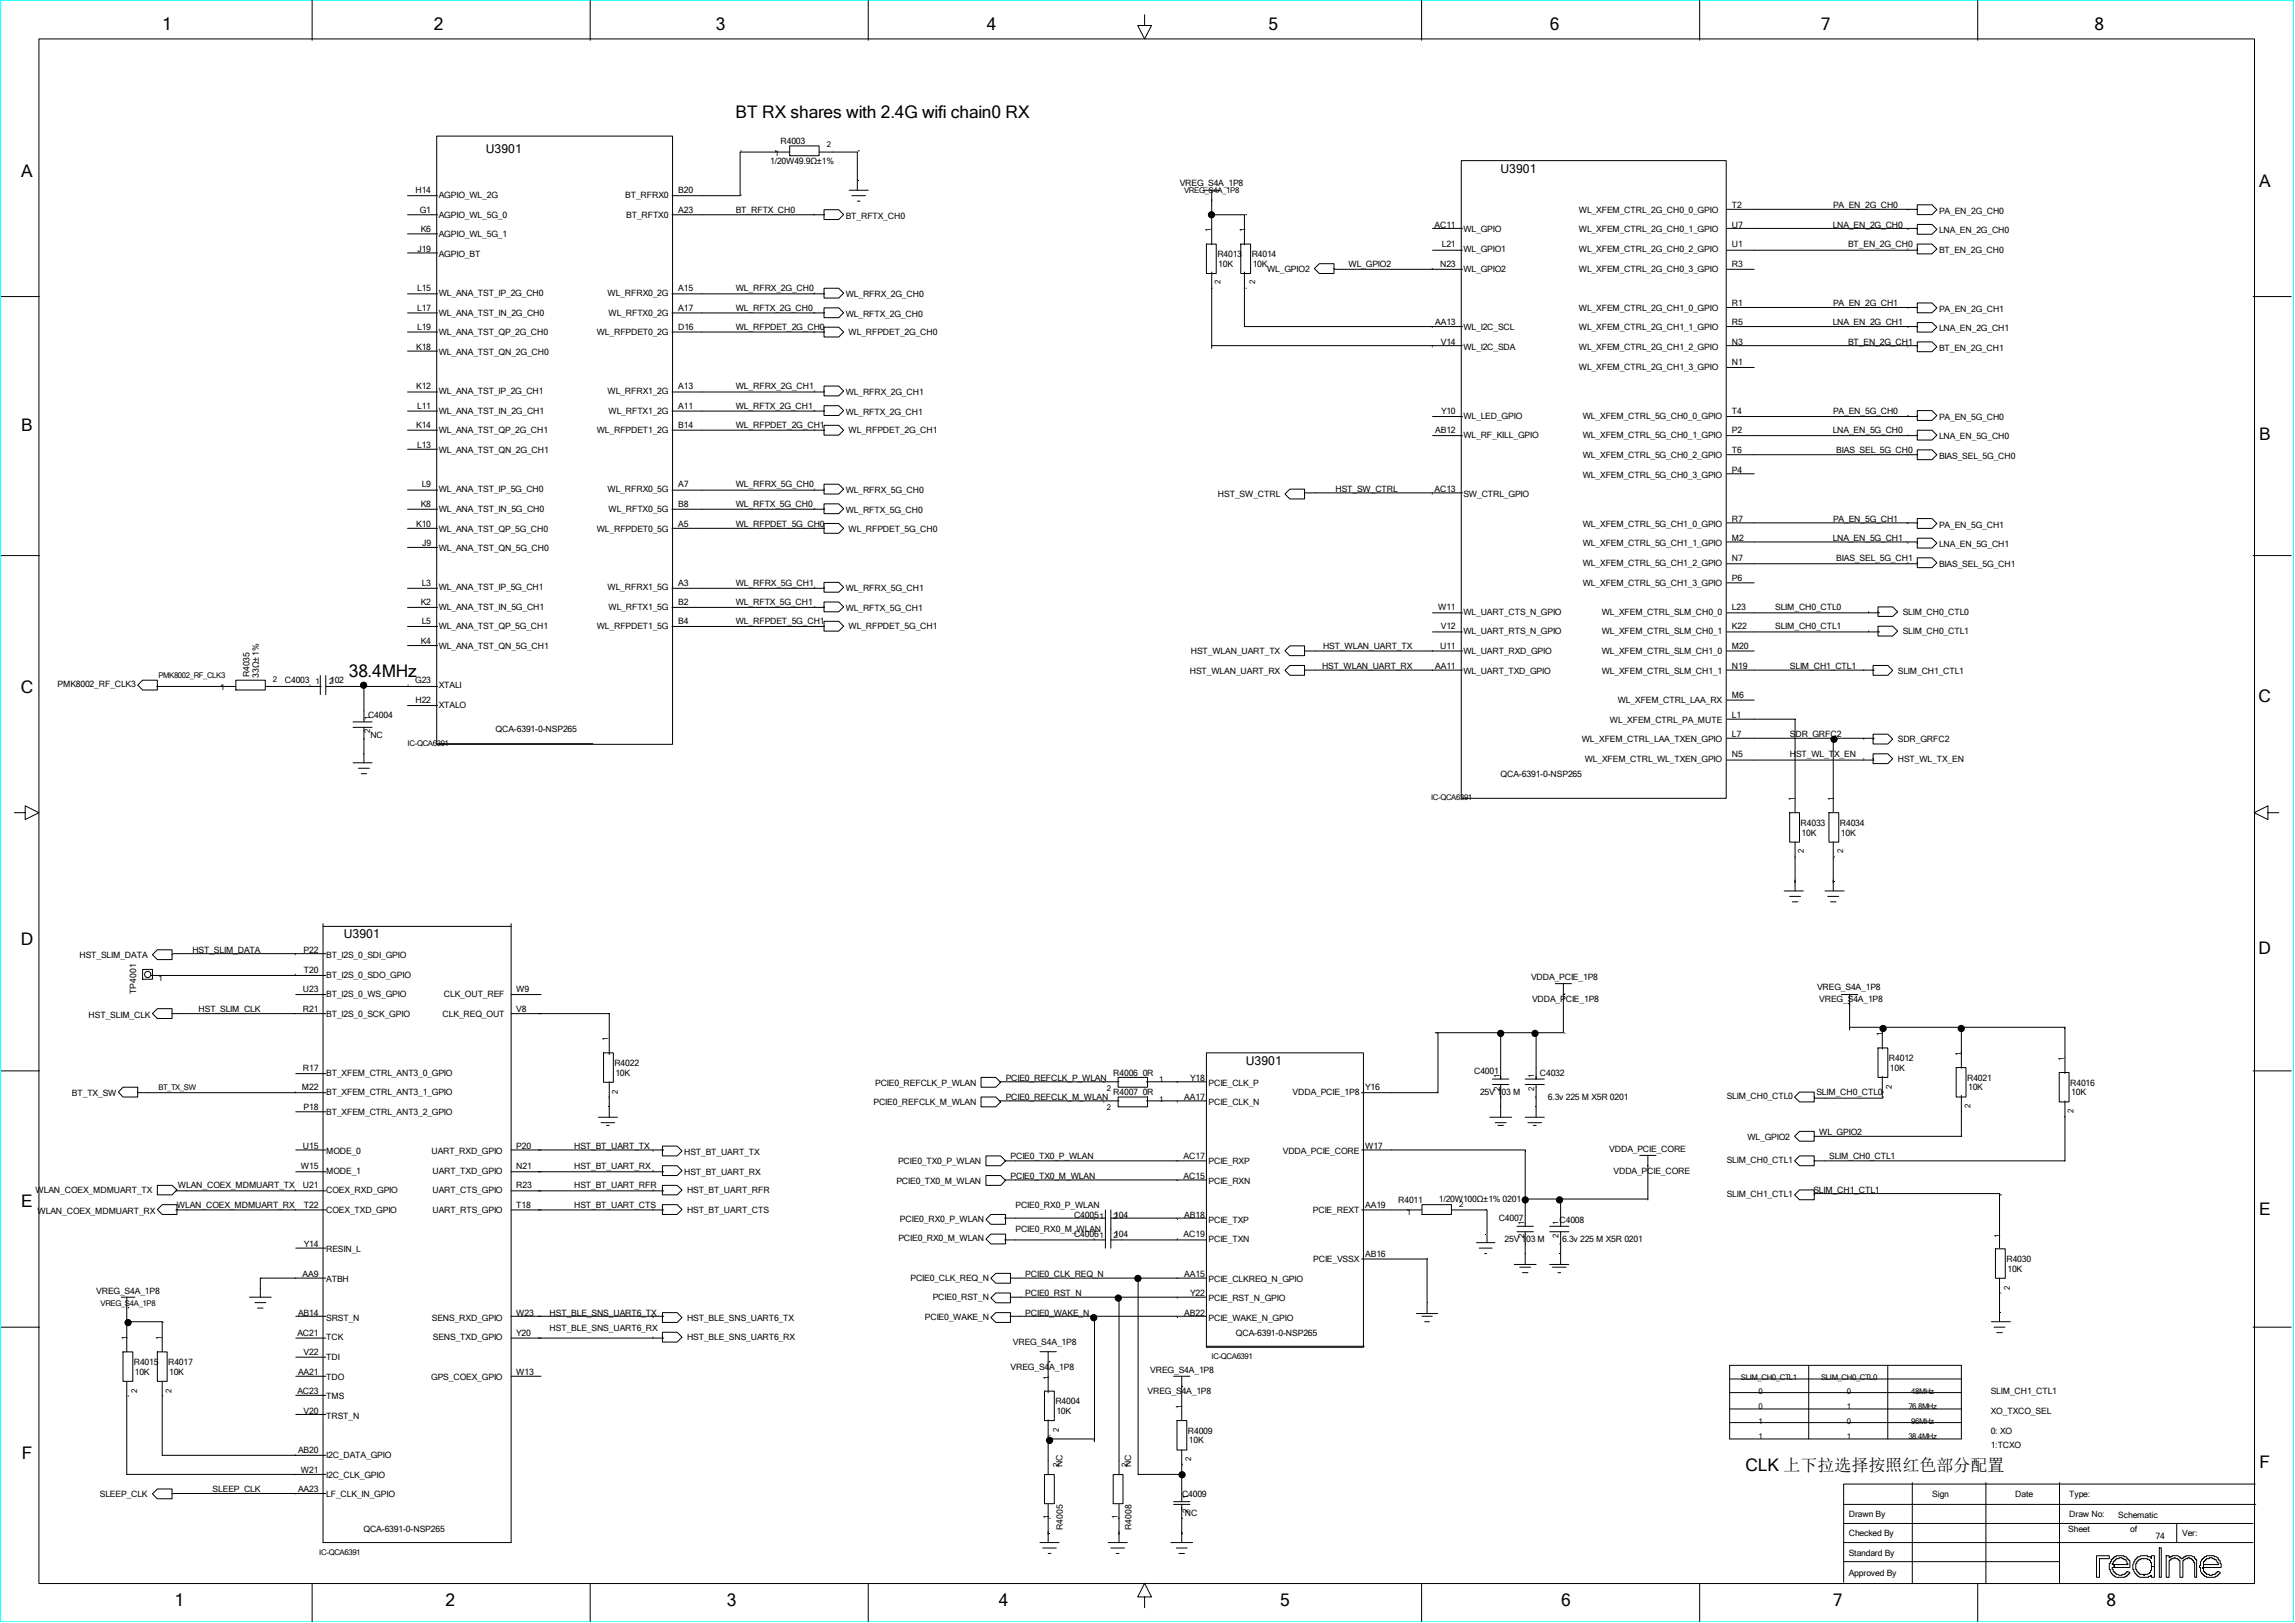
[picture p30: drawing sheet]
<svg xmlns="http://www.w3.org/2000/svg" width="297mm" height="210mm" viewBox="0 0 297 210" stroke-linecap="round" stroke-linejoin="round" font-family="sans-serif">
<defs><g id="words">
<g font-size="2.2">
<text x="21" y="3.8">1</text>
<text x="56.1" y="3.8">2</text>
<text x="92.6" y="3.8">3</text>
<text x="127.7" y="3.8">4</text>
<text x="164.2" y="3.8">5</text>
<text x="200.6" y="3.8">6</text>
<text x="235.7" y="3.8">7</text>
<text x="271" y="3.8">8</text>
<text x="95.2" y="15.3">BT RX shares with 2.4G wifi chain0 RX</text>
<text x="2.8" y="23">A</text>
<text x="292.4" y="24.1">A</text>
<text x="2.8" y="55.8">B</text>
<text x="292.4" y="56.9">B</text>
<text x="2.7" y="89.7">C</text>
<text x="45.1" y="87.6">38.4MHz</text>
<text x="292.3" y="90.8">C</text>
<text x="2.7" y="122.3">D</text>
<text x="292.3" y="123.4">D</text>
<text x="2.8" y="156.1">E</text>
<text x="292.4" y="157.3">E</text>
<text x="2.8" y="188.8">F</text>
<text x="225.9" y="190.3">CLK 上下拉选择按照红色部分配置</text>
<text x="292.4" y="189.9">F</text>
<text x="22.6" y="207.8">1</text>
<text x="57.7" y="207.8">2</text>
<text x="94.1" y="207.8">3</text>
<text x="129.3" y="207.8">4</text>
<text x="165.7" y="207.8">5</text>
<text x="202" y="207.8">6</text>
<text x="237.2" y="207.8">7</text>
<text x="272.6" y="207.8">8</text>
</g>
<g font-size="1.6">
<text x="62.9" y="19.9">U3901</text>
<text x="194.2" y="22.4">U3901</text>
<text x="44.5" y="121.3">U3901</text>
<text x="161.2" y="137.8">U3901</text>
</g>
<g font-size="1.1">
<text x="99.7" y="21.2">1/20W49.9Ω±1%</text>
<text x="101" y="18.6">R4003</text>
<text x="53.8" y="25">H14</text>
<text x="54.3" y="27.5">G1</text>
<text x="56.8" y="25.6">AGPIO_WL_2G</text>
<text x="56.8" y="28.2">AGPIO_WL_5G_0</text>
<text x="80.9" y="25.6">BT_RFRX0</text>
<text x="81" y="28.2">BT_RFTX0</text>
<text x="87.8" y="27.5">A23</text>
<text x="87.8" y="25">B20</text>
<text x="95.2" y="27.5">BT_RFTX_CH0</text>
<text x="109.4" y="28.3">BT_RFTX_CH0</text>
<text x="152.7" y="24.1">VREG_S4A_1P8</text>
<text x="185.7" y="29.4">AC11</text>
<text x="204.3" y="27.5">WL_XFEM_CTRL_2G_CH0_0_GPIO</text>
<text x="224.1" y="29.4">U7</text>
<text x="224.1" y="26.9">T2</text>
<text x="237.2" y="29.4">LNA_EN_2G_CH0</text>
<text x="237.2" y="26.9">PA_EN_2G_CH0</text>
<text x="250.9" y="27.7">PA_EN_2G_CH0</text>
<text x="54" y="32.6">J19</text>
<text x="54.4" y="30.1">K6</text>
<text x="56.8" y="30.7">AGPIO_WL_5G_1</text>
<text x="56.8" y="33.3">AGPIO_BT</text>
<text x="157.5" y="33.3">R4013</text>
<text x="157.7" y="34.5">10K</text>
<text x="162" y="33.3">R4014</text>
<text x="162.1" y="34.5">10K</text>
<text x="164" y="35.2">WL_GPIO2</text>
<text x="174.5" y="34.5">WL_GPIO2</text>
<text x="186.4" y="34.5">N23</text>
<text x="186.6" y="32">L21</text>
<text x="189.4" y="30.1">WL_GPIO</text>
<text x="189.4" y="32.6">WL_GPIO1</text>
<text x="189.4" y="35.2">WL_GPIO2</text>
<text x="204.3" y="30.1">WL_XFEM_CTRL_2G_CH0_1_GPIO</text>
<text x="204.3" y="32.6">WL_XFEM_CTRL_2G_CH0_2_GPIO</text>
<text x="204.3" y="35.2">WL_XFEM_CTRL_2G_CH0_3_GPIO</text>
<text x="224.1" y="34.5">R3</text>
<text x="224.1" y="32">U1</text>
<text x="239.2" y="32">BT_EN_2G_CH0</text>
<text x="250.9" y="30.2">LNA_EN_2G_CH0</text>
<text x="250.9" y="32.7">BT_EN_2G_CH0</text>
<text x="54" y="40.2">L17</text>
<text x="54" y="37.7">L15</text>
<text x="56.8" y="38.3">WL_ANA_TST_IP_2G_CH0</text>
<text x="56.8" y="40.9">WL_ANA_TST_IN_2G_CH0</text>
<text x="78.6" y="38.3">WL_RFRX0_2G</text>
<text x="78.7" y="40.9">WL_RFTX0_2G</text>
<text x="87.8" y="40.2">A17</text>
<text x="87.8" y="37.7">A15</text>
<text x="95.2" y="37.7">WL_RFRX_2G_CH0</text>
<text x="95.2" y="40.2">WL_RFTX_2G_CH0</text>
<text x="109.4" y="38.5">WL_RFRX_2G_CH0</text>
<text x="109.4" y="41">WL_RFTX_2G_CH0</text>
<text x="204.3" y="40.2">WL_XFEM_CTRL_2G_CH1_0_GPIO</text>
<text x="224.1" y="39.6">R1</text>
<text x="237.2" y="39.6">PA_EN_2G_CH1</text>
<text x="250.9" y="40.4">PA_EN_2G_CH1</text>
<text x="53.9" y="45.3">K18</text>
<text x="54" y="42.7">L19</text>
<text x="56.8" y="43.4">WL_ANA_TST_QP_2G_CH0</text>
<text x="56.8" y="45.9">WL_ANA_TST_QN_2G_CH0</text>
<text x="77.2" y="43.4">WL_RFPDET0_2G</text>
<text x="87.8" y="42.7">D16</text>
<text x="95.2" y="42.7">WL_RFPDET_2G_CH0</text>
<text x="109.8" y="43.4">WL_RFPDET_2G_CH0</text>
<text x="185.7" y="42.1">AA13</text>
<text x="186.5" y="44.6">V14</text>
<text x="189.4" y="42.7">WL_I2C_SCL</text>
<text x="189.4" y="45.3">WL_I2C_SDA</text>
<text x="204.3" y="42.7">WL_XFEM_CTRL_2G_CH1_1_GPIO</text>
<text x="204.3" y="45.3">WL_XFEM_CTRL_2G_CH1_2_GPIO</text>
<text x="204.3" y="47.8">WL_XFEM_CTRL_2G_CH1_3_GPIO</text>
<text x="224.1" y="47.2">N1</text>
<text x="224.1" y="44.6">N3</text>
<text x="224.1" y="42.1">R5</text>
<text x="237.2" y="42.1">LNA_EN_2G_CH1</text>
<text x="239.2" y="44.6">BT_EN_2G_CH1</text>
<text x="250.9" y="42.9">LNA_EN_2G_CH1</text>
<text x="250.9" y="45.4">BT_EN_2G_CH1</text>
<text x="53.9" y="50.4">K12</text>
<text x="54" y="52.9">L11</text>
<text x="56.8" y="51">WL_ANA_TST_IP_2G_CH1</text>
<text x="56.8" y="53.5">WL_ANA_TST_IN_2G_CH1</text>
<text x="78.6" y="51">WL_RFRX1_2G</text>
<text x="78.7" y="53.5">WL_RFTX1_2G</text>
<text x="87.8" y="52.9">A11</text>
<text x="87.8" y="50.4">A13</text>
<text x="95.2" y="50.4">WL_RFRX_2G_CH1</text>
<text x="95.2" y="52.9">WL_RFTX_2G_CH1</text>
<text x="109.4" y="51.1">WL_RFRX_2G_CH1</text>
<text x="109.4" y="53.7">WL_RFTX_2G_CH1</text>
<text x="186.5" y="53.5">Y10</text>
<text x="224.1" y="53.5">T4</text>
<text x="237.2" y="53.5">PA_EN_5G_CH0</text>
<text x="53.9" y="55.4">K14</text>
<text x="54" y="58">L13</text>
<text x="56.8" y="56.1">WL_ANA_TST_QP_2G_CH1</text>
<text x="56.8" y="58.6">WL_ANA_TST_QN_2G_CH1</text>
<text x="77.2" y="56.1">WL_RFPDET1_2G</text>
<text x="87.8" y="55.4">B14</text>
<text x="95.2" y="55.4">WL_RFPDET_2G_CH1</text>
<text x="109.8" y="56.1">WL_RFPDET_2G_CH1</text>
<text x="185.7" y="56.1">AB12</text>
<text x="189.4" y="54.2">WL_LED_GPIO</text>
<text x="189.4" y="56.7">WL_RF_KILL_GPIO</text>
<text x="204.8" y="54.2">WL_XFEM_CTRL_5G_CH0_0_GPIO</text>
<text x="204.8" y="56.7">WL_XFEM_CTRL_5G_CH0_1_GPIO</text>
<text x="204.8" y="59.3">WL_XFEM_CTRL_5G_CH0_2_GPIO</text>
<text x="224.1" y="58.6">T6</text>
<text x="224.1" y="56.1">P2</text>
<text x="237.2" y="56.1">LNA_EN_5G_CH0</text>
<text x="237.6" y="58.6">BIAS_SEL_5G_CH0</text>
<text x="250.9" y="54.3">PA_EN_5G_CH0</text>
<text x="250.9" y="56.8">LNA_EN_5G_CH0</text>
<text x="250.9" y="59.4">BIAS_SEL_5G_CH0</text>
<text x="54.4" y="65.6">K8</text>
<text x="54.6" y="63.1">L9</text>
<text x="56.8" y="63.7">WL_ANA_TST_IP_5G_CH0</text>
<text x="78.6" y="63.7">WL_RFRX0_5G</text>
<text x="87.8" y="65.6">B8</text>
<text x="87.8" y="63.1">A7</text>
<text x="95.2" y="63.1">WL_RFRX_5G_CH0</text>
<text x="95.2" y="65.6">WL_RFTX_5G_CH0</text>
<text x="109.4" y="63.8">WL_RFRX_5G_CH0</text>
<text x="157.6" y="64.3">HST_SW_CTRL</text>
<text x="172.8" y="63.7">HST_SW_CTRL</text>
<text x="185.7" y="63.7">AC13</text>
<text x="189.4" y="64.3">SW_CTRL_GPIO</text>
<text x="204.8" y="61.8">WL_XFEM_CTRL_5G_CH0_3_GPIO</text>
<text x="224.1" y="61.2">P4</text>
<text x="53.9" y="68.1">K10</text>
<text x="54.6" y="70.7">J9</text>
<text x="56.8" y="66.2">WL_ANA_TST_IN_5G_CH0</text>
<text x="56.8" y="68.8">WL_ANA_TST_QP_5G_CH0</text>
<text x="56.8" y="71.3">WL_ANA_TST_QN_5G_CH0</text>
<text x="77.2" y="68.8">WL_RFPDET0_5G</text>
<text x="78.7" y="66.2">WL_RFTX0_5G</text>
<text x="87.8" y="68.1">A5</text>
<text x="95.2" y="68.1">WL_RFPDET_5G_CH0</text>
<text x="109.4" y="66.4">WL_RFTX_5G_CH0</text>
<text x="109.8" y="68.8">WL_RFPDET_5G_CH0</text>
<text x="204.8" y="68.1">WL_XFEM_CTRL_5G_CH1_0_GPIO</text>
<text x="204.8" y="70.7">WL_XFEM_CTRL_5G_CH1_1_GPIO</text>
<text x="224.1" y="70">M2</text>
<text x="224.1" y="67.5">R7</text>
<text x="237.2" y="70">LNA_EN_5G_CH1</text>
<text x="237.2" y="67.5">PA_EN_5G_CH1</text>
<text x="250.9" y="68.3">PA_EN_5G_CH1</text>
<text x="250.9" y="70.8">LNA_EN_5G_CH1</text>
<text x="54.6" y="75.8">L3</text>
<text x="56.8" y="76.4">WL_ANA_TST_IP_5G_CH1</text>
<text x="78.6" y="76.4">WL_RFRX1_5G</text>
<text x="87.8" y="75.8">A3</text>
<text x="95.2" y="75.8">WL_RFRX_5G_CH1</text>
<text x="109.4" y="76.5">WL_RFRX_5G_CH1</text>
<text x="204.8" y="73.2">WL_XFEM_CTRL_5G_CH1_2_GPIO</text>
<text x="204.8" y="75.8">WL_XFEM_CTRL_5G_CH1_3_GPIO</text>
<text x="224.1" y="75.1">P6</text>
<text x="224.1" y="72.6">N7</text>
<text x="237.6" y="72.6">BIAS_SEL_5G_CH1</text>
<text x="250.9" y="73.3">BIAS_SEL_5G_CH1</text>
<text x="54.4" y="83.3">K4</text>
<text x="54.4" y="78.3">K2</text>
<text x="54.6" y="80.8">L5</text>
<text x="56.8" y="78.9">WL_ANA_TST_IN_5G_CH1</text>
<text x="56.8" y="81.4">WL_ANA_TST_QP_5G_CH1</text>
<text x="56.8" y="84">WL_ANA_TST_QN_5G_CH1</text>
<text x="77.2" y="81.4">WL_RFPDET1_5G</text>
<text x="78.7" y="78.9">WL_RFTX1_5G</text>
<text x="87.8" y="80.8">B4</text>
<text x="87.8" y="78.3">B2</text>
<text x="95.2" y="78.3">WL_RFTX_5G_CH1</text>
<text x="95.2" y="80.8">WL_RFPDET_5G_CH1</text>
<text x="109.4" y="79.1">WL_RFTX_5G_CH1</text>
<text x="109.8" y="81.4">WL_RFPDET_5G_CH1</text>
<text x="171.2" y="84">HST_WLAN_UART_TX</text>
<text x="186.1" y="78.9">W11</text>
<text x="186.4" y="84">U11</text>
<text x="186.5" y="81.4">V12</text>
<text x="189.4" y="79.6">WL_UART_CTS_N_GPIO</text>
<text x="189.4" y="82.1">WL_UART_RTS_N_GPIO</text>
<text x="207.3" y="79.6">WL_XFEM_CTRL_SLM_CH0_0</text>
<text x="207.3" y="82.1">WL_XFEM_CTRL_SLM_CH0_1</text>
<text x="224.1" y="84">M20</text>
<text x="224.1" y="81.4">K22</text>
<text x="224.1" y="78.9">L23</text>
<text x="229.7" y="78.9">SLIM_CH0_CTL0</text>
<text x="229.7" y="81.4">SLIM_CH0_CTL1</text>
<text x="246.2" y="79.6">SLIM_CH0_CTL0</text>
<text x="246.2" y="82.1">SLIM_CH0_CTL1</text>
<text x="7.5" y="88.9">PMK8002_RF_CLK3</text>
<text x="32.3" y="87.7" transform="rotate(-90 32.3 87.7)">R4035</text>
<text x="33.5" y="87.7" transform="rotate(-90 33.5 87.7)">33Ω±1%</text>
<text x="36.9" y="88.4">C4003</text>
<text x="53.7" y="88.4">G23</text>
<text x="56.8" y="89.1">XTALI</text>
<text x="154" y="87.2">HST_WLAN_UART_RX</text>
<text x="154.1" y="84.6">HST_WLAN_UART_TX</text>
<text x="171.1" y="86.5">HST_WLAN_UART_RX</text>
<text x="185.7" y="86.5">AA11</text>
<text x="189.4" y="84.6">WL_UART_RXD_GPIO</text>
<text x="189.4" y="87.2">WL_UART_TXD_GPIO</text>
<text x="207.3" y="84.6">WL_XFEM_CTRL_SLM_CH1_0</text>
<text x="207.3" y="87.2">WL_XFEM_CTRL_SLM_CH1_1</text>
<text x="224.1" y="86.5">N19</text>
<text x="231.6" y="86.5">SLIM_CH1_CTL1</text>
<text x="245.6" y="87.2">SLIM_CH1_CTL1</text>
<text x="47.6" y="93">C4004</text>
<text x="47.9" y="95.5">NC</text>
<text x="53.8" y="91">H22</text>
<text x="56.8" y="91.6">XTALO</text>
<text x="64.1" y="94.8">QCA-6391-0-NSP265</text>
<text x="208.3" y="93.5">WL_XFEM_CTRL_PA_MUTE</text>
<text x="209.4" y="91">WL_XFEM_CTRL_LAA_RX</text>
<text x="224.1" y="95.4">L7</text>
<text x="224.1" y="92.9">L1</text>
<text x="224.1" y="90.3">M6</text>
<text x="231.6" y="95.4">SDR_GRFC2</text>
<text x="194.2" y="100.5">QCA-6391-0-NSP265</text>
<text x="204.7" y="96">WL_XFEM_CTRL_LAA_TXEN_GPIO</text>
<text x="205.1" y="98.6">WL_XFEM_CTRL_WL_TXEN_GPIO</text>
<text x="224.1" y="97.9">N5</text>
<text x="231.6" y="97.9">HST_WL_TX_EN</text>
<text x="245.6" y="96">SDR_GRFC2</text>
<text x="245.6" y="98.6">HST_WL_TX_EN</text>
<text x="233" y="106.8">R4033</text>
<text x="238.1" y="106.8">R4034</text>
<text x="233.2" y="108.1">10K</text>
<text x="238.2" y="108.1">10K</text>
<text x="10.3" y="123.9">HST_SLIM_DATA</text>
<text x="24.9" y="123.3">HST_SLIM_DATA</text>
<text x="39.3" y="123.3">P22</text>
<text x="39.3" y="125.8">T20</text>
<text x="42.2" y="123.9">BT_I2S_0_SDI_GPIO</text>
<text x="11.5" y="131.7">HST_SLIM_CLK</text>
<text x="17.6" y="128.6" transform="rotate(-90 17.6 128.6)">TP4001</text>
<text x="25.7" y="130.9">HST_SLIM_CLK</text>
<text x="39.2" y="130.9">R21</text>
<text x="39.2" y="128.4">U23</text>
<text x="42.2" y="126.5">BT_I2S_0_SDO_GPIO</text>
<text x="42.2" y="129">BT_I2S_0_WS_GPIO</text>
<text x="42.2" y="131.6">BT_I2S_0_SCK_GPIO</text>
<text x="57.3" y="131.6">CLK_REQ_OUT</text>
<text x="57.5" y="129">CLK_OUT_REF</text>
<text x="66.8" y="130.9">V8</text>
<text x="66.8" y="128.4">W9</text>
<text x="198.1" y="126.9">VDDA_PCIE_1P8</text>
<text x="198.3" y="129.7">VDDA_PCIE_1P8</text>
<text x="235.1" y="128.1">VREG_S4A_1P8</text>
<text x="235.4" y="129.7">VREG_S4A_1P8</text>
<text x="79.5" y="137.9">R4022</text>
<text x="244.5" y="137.3">R4012</text>
<text x="9.3" y="141.9">BT_TX_SW</text>
<text x="39.1" y="141.1">M22</text>
<text x="39.2" y="138.5">R17</text>
<text x="39.3" y="143.6">P18</text>
<text x="42.2" y="139.2">BT_XFEM_CTRL_ANT3_0_GPIO</text>
<text x="42.2" y="141.7">BT_XFEM_CTRL_ANT3_1_GPIO</text>
<text x="79.6" y="139.2">10K</text>
<text x="113" y="143">PCIE0_REFCLK_M_WLAN</text>
<text x="113.3" y="140.5">PCIE0_REFCLK_P_WLAN</text>
<text x="130.1" y="139.8">PCIE0_REFCLK_P_WLAN</text>
<text x="130.1" y="142.4">PCIE0_REFCLK_M_WLAN</text>
<text x="144.1" y="139.2">R4006</text>
<text x="144.1" y="141.7">R4007</text>
<text x="147.9" y="139.2">0R</text>
<text x="147.9" y="141.7">0R</text>
<text x="153.3" y="142.4">AA17</text>
<text x="154" y="139.8">Y18</text>
<text x="156.4" y="140.5">PCIE_CLK_P</text>
<text x="156.4" y="143">PCIE_CLK_N</text>
<text x="167.3" y="141.7">VDDA_PCIE_1P8</text>
<text x="176.7" y="141.1">Y16</text>
<text x="190.8" y="138.9">C4001</text>
<text x="191.5" y="141.7">25V 103 M</text>
<text x="199.3" y="139.2">C4032</text>
<text x="200.3" y="142.4">6.3v 225 M X5R 0201</text>
<text x="223.5" y="142.2">SLIM_CH0_CTL0</text>
<text x="235.1" y="141.7">SLIM_CH0_CTL0</text>
<text x="244.6" y="138.5">10K</text>
<text x="254.6" y="139.8">R4021</text>
<text x="254.7" y="141.1">10K</text>
<text x="267.9" y="140.5">R4016</text>
<text x="268" y="141.7">10K</text>
<text x="39.2" y="148.7">U15</text>
<text x="42.2" y="144.3">BT_XFEM_CTRL_ANT3_2_GPIO</text>
<text x="42.2" y="149.3">MODE_0</text>
<text x="55.8" y="149.3">UART_RXD_GPIO</text>
<text x="66.8" y="148.7">P20</text>
<text x="74.3" y="148.7">HST_BT_UART_TX</text>
<text x="88.5" y="149.5">HST_BT_UART_TX</text>
<text x="130.8" y="150">PCIE0_TX0_P_WLAN</text>
<text x="153.2" y="150">AC17</text>
<text x="166" y="149.3">VDDA_PCIE_CORE</text>
<text x="176.7" y="148.7">W17</text>
<text x="208.3" y="149.1">VDDA_PCIE_CORE</text>
<text x="226.1" y="147.4">WL_GPIO2</text>
<text x="235.4" y="146.8">WL_GPIO2</text>
<text x="236.7" y="150">SLIM_CH0_CTL1</text>
<text x="4.6" y="154.4">WLAN_COEX_MDMUART_TX</text>
<text x="23" y="153.7">WLAN_COEX_MDMUART_TX</text>
<text x="39" y="151.3">W15</text>
<text x="39.2" y="153.7">U21</text>
<text x="42.2" y="151.9">MODE_1</text>
<text x="42.2" y="154.4">COEX_RXD_GPIO</text>
<text x="56" y="151.9">UART_TXD_GPIO</text>
<text x="56" y="154.4">UART_CTS_GPIO</text>
<text x="66.8" y="153.7">R23</text>
<text x="66.8" y="151.3">N21</text>
<text x="74.3" y="151.3">HST_BT_UART_RX</text>
<text x="74.3" y="153.7">HST_BT_UART_RFR</text>
<text x="88.5" y="152">HST_BT_UART_RX</text>
<text x="88.9" y="154.4">HST_BT_UART_RFR</text>
<text x="116" y="153.2">PCIE0_TX0_M_WLAN</text>
<text x="116.2" y="150.6">PCIE0_TX0_P_WLAN</text>
<text x="130.8" y="152.5">PCIE0_TX0_M_WLAN</text>
<text x="153.2" y="152.5">AC15</text>
<text x="156.4" y="150.6">PCIE_RXP</text>
<text x="156.4" y="153.2">PCIE_RXN</text>
<text x="181" y="155.6">R4011</text>
<text x="186.2" y="155.5">1/20W100Ω±1% 0201</text>
<text x="208.8" y="151.9">VDDA_PCIE_CORE</text>
<text x="223.5" y="154.9">SLIM_CH1_CTL1</text>
<text x="223.5" y="150.5">SLIM_CH0_CTL1</text>
<text x="234.7" y="154.4">SLIM_CH1_CTL1</text>
<text x="4.9" y="157.1">WLAN_COEX_MDMUART_RX</text>
<text x="22.9" y="156.3">WLAN_COEX_MDMUART_RX</text>
<text x="39.3" y="161.4">Y14</text>
<text x="39.3" y="156.3">T22</text>
<text x="42.2" y="156.9">COEX_TXD_GPIO</text>
<text x="56" y="156.9">UART_RTS_GPIO</text>
<text x="66.8" y="156.3">T18</text>
<text x="74.3" y="156.3">HST_BT_UART_CTS</text>
<text x="88.9" y="156.9">HST_BT_UART_CTS</text>
<text x="116.3" y="160.6">PCIE0_RX0_M_WLAN</text>
<text x="116.5" y="158.1">PCIE0_RX0_P_WLAN</text>
<text x="131.4" y="156.3">PCIE0_RX0_P_WLAN</text>
<text x="131.4" y="159.5">PCIE0_RX0_M_WLAN</text>
<text x="139" y="157.6">C40051</text>
<text x="139" y="160.1">C40061</text>
<text x="153.2" y="160.1">AC19</text>
<text x="153.3" y="157.6">AB18</text>
<text x="156.4" y="158.2">PCIE_TXP</text>
<text x="156.4" y="160.7">PCIE_TXN</text>
<text x="169.9" y="156.9">PCIE_REXT</text>
<text x="176.7" y="156.3">AA19</text>
<text x="193.9" y="157.9">C4007</text>
<text x="194.7" y="160.7">25V 103 M</text>
<text x="201.8" y="158.2">C4008</text>
<text x="202.2" y="160.7">6.3v 225 M X5R 0201</text>
<text x="12.4" y="167.5">VREG_S4A_1P8</text>
<text x="39.2" y="165.2">AA9</text>
<text x="42.2" y="162">RESIN_L</text>
<text x="42.2" y="165.8">ATBH</text>
<text x="117.8" y="165.7">PCIE0_CLK_REQ_N</text>
<text x="132.7" y="165.2">PCIE0_CLK_REQ_N</text>
<text x="132.7" y="167.7">PCIE0_RST_N</text>
<text x="153.3" y="165.2">AA15</text>
<text x="154" y="167.7">Y22</text>
<text x="156.4" y="165.8">PCIE_CLKREQ_N_GPIO</text>
<text x="169.9" y="163.3">PCIE_VSSX</text>
<text x="176.7" y="162.6">AB16</text>
<text x="259.7" y="163.3">R4030</text>
<text x="259.8" y="164.5">10K</text>
<text x="38.5" y="172.8">AC21</text>
<text x="38.6" y="170.3">AB14</text>
<text x="42.2" y="170.9">SRST_N</text>
<text x="42.2" y="173.4">TCK</text>
<text x="55.9" y="170.9">SENS_RXD_GPIO</text>
<text x="56" y="173.4">SENS_TXD_GPIO</text>
<text x="66.8" y="172.8">Y20</text>
<text x="66.8" y="170.3">W23</text>
<text x="71.1" y="170.3">HST_BLE_SNS_UART6_TX</text>
<text x="71.1" y="172.2">HST_BLE_SNS_UART6_RX</text>
<text x="88.9" y="170.9">HST_BLE_SNS_UART6_TX</text>
<text x="88.9" y="173.4">HST_BLE_SNS_UART6_RX</text>
<text x="119.7" y="170.8">PCIE0_WAKE_N</text>
<text x="120.7" y="168.2">PCIE0_RST_N</text>
<text x="132.7" y="170.3">PCIE0_WAKE_N</text>
<text x="153.3" y="170.3">AB22</text>
<text x="156.4" y="168.4">PCIE_RST_N_GPIO</text>
<text x="156.4" y="170.9">PCIE_WAKE_N_GPIO</text>
<text x="160" y="172.8">QCA-6391-0-NSP265</text>
<text x="17.3" y="176.6">R4015</text>
<text x="17.4" y="177.9">10K</text>
<text x="21.8" y="176.6">R4017</text>
<text x="21.9" y="177.9">10K</text>
<text x="38.6" y="177.9">AA21</text>
<text x="39.3" y="175.3">V22</text>
<text x="42.2" y="176">TDI</text>
<text x="42.2" y="178.5">TDO</text>
<text x="55.8" y="178.5">GPS_COEX_GPIO</text>
<text x="66.8" y="177.9">W13</text>
<text x="130.8" y="177.2">VREG_S4A_1P8</text>
<text x="131.1" y="174.1">VREG_S4A_1P8</text>
<text x="148.9" y="177.6">VREG_S4A_1P8</text>
<text x="38.5" y="180.4">AC23</text>
<text x="39.3" y="183">V20</text>
<text x="42.2" y="181.1">TMS</text>
<text x="42.2" y="183.6">TRST_N</text>
<text x="136.6" y="181.7">R4004</text>
<text x="136.7" y="183">10K</text>
<text x="148.5" y="180.4">VREG_S4A_1P8</text>
<text x="153.7" y="185.5">R4009</text>
<text x="257.6" y="180.4">SLIM_CH1_CTL1</text>
<text x="257.6" y="183">XO_TXCO_SEL</text>
<text x="257.6" y="185.5">0: XO</text>
<text x="38.6" y="188">AB20</text>
<text x="39" y="190.6">W21</text>
<text x="42.2" y="188.7">I2C_DATA_GPIO</text>
<text x="42.2" y="191.2">I2C_CLK_GPIO</text>
<text x="137.5" y="189.9" transform="rotate(-90 137.5 189.9)">NC</text>
<text x="146.4" y="189.9" transform="rotate(-90 146.4 189.9)">NC</text>
<text x="153.9" y="186.8">10K</text>
<text x="257.6" y="187.4">1:TCXO</text>
<text x="12.9" y="193.7">SLEEP_CLK</text>
<text x="27.5" y="193.1">SLEEP_CLK</text>
<text x="38.6" y="193.1">AA23</text>
<text x="42.2" y="193.7">LF_CLK_IN_GPIO</text>
<text x="137.6" y="197.9" transform="rotate(-90 137.6 197.9)">R4005</text>
<text x="146.4" y="197.9" transform="rotate(-90 146.4 197.9)">R4008</text>
<text x="153" y="193.7">C4009</text>
<text x="153.3" y="196.1">NC</text>
<text x="239.3" y="196.3">Drawn By</text>
<text x="250" y="193.7">Sign</text>
<text x="260.8" y="193.7">Date</text>
<text x="267.8" y="193.7">Type:</text>
<text x="267.8" y="196.3">Draw No:</text>
<text x="274.1" y="196.4">Schematic</text>
<text x="47" y="198.2">QCA-6391-0-NSP265</text>
<text x="239.3" y="198.8">Checked By</text>
<text x="239.3" y="201.3">Standard By</text>
<text x="239.3" y="203.9">Approved By</text>
<text x="267.7" y="198.3">Sheet</text>
<text x="275.7" y="198.3">of</text>
<text x="279" y="199.2">74</text>
<text x="282.4" y="198.8">Ver:</text>
</g>
<g font-size="1">
<text x="100.3" y="20.2">1</text>
<text x="107" y="19.1">2</text>
<text x="153.2" y="25">VREG_S4A_1P8</text>
<text x="156.7" y="30.1" transform="rotate(-90 156.7 30.1)">1</text>
<text x="161.2" y="30.1" transform="rotate(-90 161.2 30.1)">1</text>
<text x="158" y="36.8" transform="rotate(-90 158 36.8)">2</text>
<text x="162.4" y="36.8" transform="rotate(-90 162.4 36.8)">2</text>
<text x="20.5" y="87.8">PMK8002_RF_CLK3</text>
<text x="28.5" y="89.3">1</text>
<text x="35.3" y="88.2">2</text>
<text x="40.8" y="88.5">1</text>
<text x="42.6" y="88.5">2102</text>
<text x="47.9" y="94.9" transform="rotate(-90 47.9 94.9)">2</text>
<text x="47.9" y="93.1" transform="rotate(-90 47.9 93.1)">1</text>
<text x="52.8" y="96.6">IC-QCA6391</text>
<text x="185.2" y="103.6">IC-QCA6391</text>
<text x="232.2" y="103.7" transform="rotate(-90 232.2 103.7)">1</text>
<text x="237.3" y="103.7" transform="rotate(-90 237.3 103.7)">1</text>
<text x="233.5" y="110.4" transform="rotate(-90 233.5 110.4)">2</text>
<text x="238.5" y="110.4" transform="rotate(-90 238.5 110.4)">2</text>
<text x="20.5" y="126.9">1</text>
<text x="78.7" y="134.7" transform="rotate(-90 78.7 134.7)">1</text>
<text x="243.6" y="134.1" transform="rotate(-90 243.6 134.1)">1</text>
<text x="253.8" y="136.6" transform="rotate(-90 253.8 136.6)">1</text>
<text x="267.1" y="137.3" transform="rotate(-90 267.1 137.3)">1</text>
<text x="20.5" y="141.1">BT_TX_SW</text>
<text x="79.9" y="141.5" transform="rotate(-90 79.9 141.5)">2</text>
<text x="143.2" y="141.1">2</text>
<text x="143.2" y="143.7">2</text>
<text x="150" y="140">1</text>
<text x="150" y="142.6">1</text>
<text x="194.1" y="141.2" transform="rotate(-90 194.1 141.2)">2</text>
<text x="194.1" y="139.4" transform="rotate(-90 194.1 139.4)">1</text>
<text x="198.5" y="141.2" transform="rotate(-90 198.5 141.2)">2</text>
<text x="198.5" y="139.4" transform="rotate(-90 198.5 139.4)">1</text>
<text x="244.8" y="140.9" transform="rotate(-90 244.8 140.9)">2</text>
<text x="255" y="143.4" transform="rotate(-90 255 143.4)">2</text>
<text x="268.3" y="144.1" transform="rotate(-90 268.3 144.1)">2</text>
<text x="144.1" y="157.7">2104</text>
<text x="144.1" y="160.2">2104</text>
<text x="182.1" y="157.2">1</text>
<text x="188.8" y="156.1">2</text>
<text x="197.3" y="160.2" transform="rotate(-90 197.3 160.2)">2</text>
<text x="197.3" y="158.4" transform="rotate(-90 197.3 158.4)">1</text>
<text x="201.7" y="160.2" transform="rotate(-90 201.7 160.2)">2</text>
<text x="201.7" y="158.4" transform="rotate(-90 201.7 158.4)">1</text>
<text x="258.9" y="160.1" transform="rotate(-90 258.9 160.1)">1</text>
<text x="260.1" y="166.9" transform="rotate(-90 260.1 166.9)">2</text>
<text x="13" y="169">VREG_S4A_1P8</text>
<text x="16.5" y="173.4" transform="rotate(-90 16.5 173.4)">1</text>
<text x="21" y="173.4" transform="rotate(-90 21 173.4)">1</text>
<text x="135.8" y="178.5" transform="rotate(-90 135.8 178.5)">1</text>
<text x="156.8" y="175.9">IC-QCA6391</text>
<text x="225.3" y="178.5">SLIM_CH0_CTL1</text>
<text x="235.7" y="178.5">SLIM_CH0_CTL0</text>
<text x="17.7" y="180.2" transform="rotate(-90 17.7 180.2)">2</text>
<text x="22.2" y="180.2" transform="rotate(-90 22.2 180.2)">2</text>
<text x="137" y="185.2" transform="rotate(-90 137 185.2)">2</text>
<text x="152.9" y="182.3" transform="rotate(-90 152.9 182.3)">1</text>
<text x="227.6" y="184.2">1</text>
<text x="227.6" y="182.3">0</text>
<text x="227.6" y="180.4">0</text>
<text x="239" y="184.2">0</text>
<text x="239" y="182.3">1</text>
<text x="239" y="180.4">0</text>
<text x="247" y="182.3">76.8MHz</text>
<text x="247.3" y="184.2">96MHz</text>
<text x="247.3" y="180.4">48MHz</text>
<text x="137" y="189.9" transform="rotate(-90 137 189.9)">2</text>
<text x="145.9" y="189.9" transform="rotate(-90 145.9 189.9)">2</text>
<text x="154.2" y="189.1" transform="rotate(-90 154.2 189.1)">2</text>
<text x="227.6" y="186.1">1</text>
<text x="239" y="186.1">1</text>
<text x="247" y="186.1">38.4MHz</text>
<text x="135.8" y="196.6" transform="rotate(-90 135.8 196.6)">1</text>
<text x="144.7" y="196.6" transform="rotate(-90 144.7 196.6)">1</text>
<text x="153.8" y="195.7" transform="rotate(-90 153.8 195.7)">2</text>
<text x="153.8" y="194" transform="rotate(-90 153.8 194)">1</text>
<text x="41.3" y="201.3">IC-QCA6391</text>
</g>
</g></defs>
<path d="M.1 0h296.7v209.8h-296.7z" fill="none" stroke="#0ff" stroke-width=".13"/>
<g fill="none" stroke="#000" stroke-width=".13">
<path d="M40.4 0v5.2M76.4 0v5.2M112.4 0v5.2M184 0v5.2M220 0v5.2M255.9 0v5.2M5 5h286.8v199.9h-286.8zM56.5 17.6h30.5v78.7h-30.5zM102.1 19.7h-6.3v5.6h-8.8M102.2 18.9h3.8v1.3h-3.8zM106 19.7h4.9v4.9M148.1 1.9v1.4h.9l-.9 1.7-.9-1.7h.9"/>
<path d="M.2 38.4h4.9M52.7 38h3.9M52.7 27.8h3.9M52.7 25.3h3.9M52.7 30.3h3.9M52.7 32.7h3.9M87 38h19.7M87 27.8h19.7M106.6 37.3h1.9l.7 .6-.7 .7h-1.9zM106.6 39.8h1.9l.7 .7-.7 .6h-1.9zM106.6 27.1h1.9l.7 .7-.7 .6h-1.9zM109.9 24.6h2.5"/>
<path d="M110.2 25.3h1.8M110.9 26h.4M155.8 24.6h2.1M156.1 31.6h1.3v3.8h-1.3zM156.8 27.8h4.2v3.9M156.8 24.6v7.1M156.8 35.2v9.9M160.6 31.6h1.2v3.8h-1.2zM161 35.2v7.1h28.3M170.7 34.1h1.9v1.3h-1.9l-.6-.6zM172.7 34.8h16.6M185.4 29.6h3.9"/>
<path d="M185.4 32.4h3.9M189.1 20.8h34.3v82.5h-34.3zM223.5 27.1h24.7M223.5 29.6h24.7M223.5 32.4h24.7M223.5 39.8h24.7M223.5 34.8h3.5M248.1 26.5h1.9l.7 .6-.7 .7h-1.9zM248.1 29h1.9l.7 .7-.7 .6h-1.9zM248.1 31.6h1.9l.7 .6-.7 .7h-1.9zM248.1 39.2h1.9l.7 .6-.7 .7h-1.9zM291.6 38.4h4.9"/>
<path d="M52.7 40.5h3.9M52.7 43h3.9M52.7 50.7h3.9M52.7 53.2h3.9M52.7 55.7h3.9M52.7 45.4h3.9M52.7 58.1h3.9M87 40.5h19.7M87 43h19.7M87 50.7h19.7M87 53.2h19.7M87 55.7h19.7"/>
<path d="M106.6 42.3h1.9l.7 .7-.7 .6h-1.9zM106.6 50h1.9l.7 .6-.7 .6h-1.9zM106.6 52.5h1.9l.7 .6-.7 .7h-1.9zM106.6 55h1.9l.7 .7-.7 .6h-1.9zM156.8 44.7h32.5M185.4 53.9h3.9M185.4 56.4h3.9M223.5 53.9h24.7M223.5 56.4h24.7M223.5 58.8h24.7M223.5 42.3h24.7M223.5 44.7h24.7"/>
<path d="M223.5 47.5h3.5M248.1 53.1h1.9l.7 .7-.7 .6h-1.9zM248.1 55.7h1.9l.7 .6-.7 .6h-1.9zM248.1 58.2h1.9l.7 .6-.7 .7h-1.9zM248.1 41.7h1.9l.7 .6-.7 .7h-1.9zM248.1 44.2h1.9l.7 .7-.7 .6h-1.9zM.2 71.9h4.9M52.7 63.4h3.9M52.7 65.9h3.9M52.7 68.4h3.9M52.7 76.1h3.9M52.7 78.6h3.9"/>
<path d="M52.7 70.8h3.9M87 63.4h19.7M87 65.9h19.7M87 68.4h19.7M87 76.1h19.7M87 78.6h19.7M106.6 62.7h1.9l.7 .6-.7 .6h-1.9zM106.6 65.2h1.9l.7 .6-.7 .7h-1.9zM106.6 67.7h1.9l.7 .7-.7 .6h-1.9zM106.6 75.4h1.9l.7 .6-.7 .6h-1.9zM106.6 77.9h1.9l.7 .6-.7 .7h-1.9zM166.3 63.9l.6-.6h1.9v1.3h-1.9z"/>
<path d="M168.8 63.8h20.5M185.4 79.3h3.9M223.5 67.7h24.7M223.5 70.1h24.7M223.5 72.9h24.7M223.5 79.3h19.7M223.5 61.3h3.5M223.5 75.4h3.5M243 78.5h1.9l.7 .7-.7 .6h-1.9zM248.1 67.1h1.9l.7 .6-.7 .7h-1.9zM248.1 69.6h1.9l.7 .7-.7 .6h-1.9zM248.1 72.2h1.9l.7 .6-.7 .6h-1.9z"/>
<path d="M291.6 71.9h4.9M17.8 88.6l.7-.6h1.9v1.3h-1.9zM20.3 88.8h10.2M30.5 88h3.8v1.3h-3.8zM34.4 88.8h7.1M41.5 88.8h.1M41.5 87.4v2.5M42.2 88.8h14.4M42.2 87.4v2.5M45.7 94.1h2.5M45.7 93.4h2.5M45.7 98.7h2.5"/>
<path d="M46.4 99.4h1.4M47.1 88.8v4.6M47.1 94.1v4.6M52.7 81.1h3.9M52.7 83.5h3.9M52.7 91.3h3.9M56.6 96.2h20.1M87 81.1h19.7M106.6 80.4h1.9l.7 .6-.7 .7h-1.9zM166.3 84.2l.6-.6h1.9v1.2h-1.9zM166.3 86.7l.6-.6h1.9v1.3h-1.9zM168.8 84.2h20.5"/>
<path d="M168.8 86.7h20.5M185.4 81.8h3.9M223.5 84.2h3.5M223.5 86.7h19M223.5 81.8h19.7M223.5 95.5h19M223.5 98.3h19M223.5 93.1h8.8v11.9M223.5 90.6h3.5M237.2 95.5v9.5M242.4 86.1h1.9l.6 .6-.6 .7h-1.9zM242.4 95h1.9l.6 .6-.6 .7h-1.9z"/>
<path d="M242.4 97.5h1.9l.6 .7-.6 .6h-1.9zM243 81h1.9l.7 .7-.7 .6h-1.9zM1.9 105.2h1.4v-.9l1.7 .9-1.7 .8v-.8M41.8 119.5v80.1h24.3v-80.1M41.8 119.9h24.3M46.7 100.1h.7M230.9 115.3h2.5M231.6 116h1.4M231.6 105.2h1.3v3.8h-1.3zM232 116.7h.7M232.3 108.9v6.4M236.2 115.3h2.5"/>
<path d="M236.5 116h1.4M236.7 105.2h1.3v3.8h-1.3zM236.9 116.7h.7M237.2 108.9v6.4M293.5 105.2v-.9l-1.8 .9 1.8 .8v-.8h1.4M.2 138.6h4.9M18.5 125.4h1.2v1.3h-1.2zM19.6 126.2h22.6M19.7 131.1l.7-.6h1.9v1.3h-1.9zM19.7 123.5l.7-.6h1.9v1.3h-1.9zM22.4 131.2h19.8M22.4 123.4h19.8"/>
<path d="M38.3 128.7h3.9M38.3 138.9h3.9M66.1 131.2h12.7v5.2M66.1 128.7h3.9M78.1 136.2h1.3v3.8h-1.3zM78.8 140v4.6M127 139.4h1.9l.6 .6-.6 .7h-1.9zM129.3 140h15.5M144.7 139.4h3.8v1.3h-3.8zM148.3 140h7.8M156.1 136.2h20.3v38.1h-20.3zM186.1 133.6v7.8h-9.9"/>
<path d="M193.1 139.6h2.2M194.2 133.6v6M197.4 139.6h2.4M198.8 133.6v6M201.3 127.3h2.1M202.3 127.3v6.3h-16.6M238.3 128.7h2.1M239.4 128.7v4.6M239.4 132.9h27.8v6M243 135.6h1.3v3.8h-1.3zM243.6 139.3v2.8h-8.8M243.6 132.9v2.8"/>
<path d="M253.2 138.1h1.2v3.8h-1.2zM253.8 132.9v5.3M266.5 138.8h1.3v3.8h-1.3zM291.6 138.6h4.9M15.9 140.7h1.9v1.2h-1.9l-.6-.6zM17.8 141.4h24.4M20.4 153.4h1.9l.6 .6-.6 .6h-1.9zM21 155.9h1.9v1.2h-1.9l-.6-.6zM22.8 156.6h19.4M22.8 154.1h19.4M38.3 148.8h3.9M38.3 151.6h3.9"/>
<path d="M38.3 143.9h3.9M66.1 156.6h19.8M66.1 148.8h19.8M66.1 151.6h19.8M66.1 154.1h19.8M77.4 144.6h2.5M77.8 145.3h1.8M78.5 145.6h.3M85.7 148.3h1.9l.7 .6-.7 .7h-1.9zM85.7 150.8h1.9l.7 .7-.7 .6h-1.9zM85.7 153.4h1.9l.7 .6-.7 .6h-1.9zM85.7 155.9h1.9l.7 .6-.7 .6h-1.9z"/>
<path d="M127 141.9h1.9l.6 .7-.6 .6h-1.9zM127.6 157.8l.6-.7h1.9v1.3h-1.9zM127.6 149.6h1.9l.6 .6-.6 .6h-1.9zM127.6 152.1h1.9l.6 .6-.6 .7h-1.9zM129.3 142.4h15.5M130 157.6h13.1M130 150.2h26.1M130 152.7h26.1M143.1 156.6v4.9M143.8 157.6h12.3M143.8 156.6v4.9M144.7 141.9h3.8v1.3h-3.8z"/>
<path d="M148.3 142.4h7.8M176.2 156.6h7.8M176.2 148.8h21.2v9.9M184 155.9h3.8v1.2h-3.8zM187.9 156.6h4.5v4.2M192.8 144.6h2.8M193.1 140.3h2.2M193.5 145.3h1.4M193.9 145.6h.7M194.2 140.3v4.3M196.3 159.4h2.1M196.3 158.7h2.1"/>
<path d="M197.4 159.4v4.2M197.4 144.6h2.4M197.4 140.3h2.4M197.7 145.3h1.8M198.4 145.6h.4M198.8 140.3v4.3M200.6 159.4h2.4M200.6 158.7h2.4M202 155.1v3.6M202 159.4v4.2M212.2 149.5h2.1M213.3 149.5v5.6h-15.9"/>
<path d="M232.2 150.2l.7-.6h1.9v1.2h-1.9zM232.2 147l.7-.6h1.9v1.3h-1.9zM232.9 154h1.9v1.2h-1.9l-.7-.6zM232.9 141.3h1.9v1.3h-1.9l-.7-.7zM234.8 154.4h24v7.1M253.8 141.7v5.3h-19M267.2 142.4v7.8h-32.4M.2 171.7h4.9M15.7 167.8h1.8M15.9 174.9h1.3v3.8h-1.3zM16.4 171h4.6v3.9M16.4 178.8v12h25.8"/>
<path d="M16.4 167.8v7.1M20.4 174.9h1.2v3.8h-1.2zM21 178.8v9.5h21.2M32.3 167.8h2.8M33 168.5h1.4M33.3 169.3h.7M38.3 170.3h3.9M38.3 161.5h3.9M38.3 178.1h3.9M38.3 173.1h3.9M38.3 175.6h3.9M42.2 165.4h-8.5v2.4"/>
<path d="M66.1 170.3h19.8M66.1 178.1h3.9M66.1 173.1h19.8M85.7 169.8h1.9l.7 .7-.7 .6h-1.9zM85.7 172.4h1.9l.7 .6-.7 .7h-1.9zM127.6 160.3l.6-.6h1.9v1.3h-1.9zM128.9 164.8h1.9v1.2h-1.9l-.7-.6zM128.9 167.3h1.9v1.3h-1.9l-.7-.7zM128.9 169.8h1.9v1.3h-1.9l-.7-.6zM130 160.4h13.1M130.7 170.3h25.4M130.7 165.4h25.4"/>
<path d="M130.7 167.8h25.4M134.6 174.9h2.1M135.6 174.9v5.3M141.6 170.3v16.2M143.8 160.4h12.3M144.8 167.8v23M147.3 165.4v25.4h5.6M151.9 178.1h2.1M152.9 178.1v5.6M156.1 174.2h20.5M176.2 162.9h8.5v7.1M183.3 170h2.8"/>
<path d="M184 170.3h1.4M184.3 171h.7M191 160.8h2.5M191.4 161.5h1.7M192.1 162.2h.3M196 163.6h2.8M196.7 164h1.4M197 164.7h.7M200.6 163.6h2.4M200.9 164h1.8M201.6 164.7h.4M223.8 176.7h30v9.5h-30z"/>
<path d="M223.8 178.4h30M234.1 176.7v9.5M244.3 176.7v9.5M257.7 171h2.5M258.1 171.7h1.4M258.2 161.6h1.3v3.8h-1.3zM258.4 172.4h.7M258.8 165.4v5.6M291.6 171.7h4.9M19.7 193.3l.7-.6h1.9v1.2h-1.9zM22.4 193.2h19.8M38.3 180.5h3.9"/>
<path d="M38.3 183h3.9M134.6 199.6h2.5M135.2 190.8h1.2v3.8h-1.2zM135.2 180h1.2v3.8h-1.2zM135.6 183.7v7.1M135.6 194.7v4.9M135.6 186.2h6M143.4 199.6h2.5M144.1 190.8h1.2v3.8h-1.2zM144.8 194.7v4.9M151.5 199.6h2.8M151.9 194.7h2.1"/>
<path d="M151.9 194.3h2.1M152.3 183.8h1.3v3.8h-1.3zM152.9 187.6v6.7M152.9 194.7v4.9M223.8 180.2h30M223.8 182.3h30M223.8 184.1h30M238.7 199.6h52.9M238.7 194.7h53.2M238.7 197.1h52.9M247.5 191.8v13.1M257 191.8v13.1"/>
<path d="M266.5 191.8v13.1M281.7 197.1v2.5M291.8 192h-53.2v12.7M40.4 204.9v4.9M76.4 204.9v4.9M112.4 204.9v4.9M134.9 200.3h1.8M135.6 201h.4M143.8 200.3h1.7M144.5 201h.3M148.1 206.6h.9l-.9-1.7-.9 1.7h.9v1.4M152.2 200.3h1.4"/>
<path d="M152.6 201h.7M184 204.9v4.9M220 204.9v4.9M238.7 202.1h27.8M255.9 204.9v4.9M271.3 201.3h1.7v.4h-1.3v2.4h-.4zM273.2 201.8h.1v-.1l.3-.2v-.1h.3v-.1h1v.1h.2l.2 .3h.1v.1l.2 .1v.9h-2v-.4h1.8v-.1h-.1l-.2-.5h-.2v-.1h-.3v-.2h-.4v.2h-.3v.1h-.2v.1l-.2 .2v.2h-.2v.1h.3v.4h-.3v.3h.2v.2l.2 .2v.1h.2v.1h.2l.1 .1 .8-.1 .1-.2h.2v-.2l.3 .2v.1l-.2 .1-.1 .3h-.3v.1h-1.1l-.3-.1v-.2h-.1l-.2-.2h-.1l-.1-.5h-.1v-.8h.1zM276.4 201.7h.1l.1-.3h.3l.1-.1h.9v.1h.4l.1 .3v-.4h.4v1.4h-.4v-.5h-.1v-.3h-.1v-.1h-.3v-.1h-.9v.1h-.2v.1l-.3 .2v.2h-.1v.8h.1v.2h.1v.2h.2l.1 .2h.5v.1h.1v-.1h.4l.3-.1v-.1h.1v-.3h.1v-.5h.4v1.4h-.4v-.3h-.1v.2h-.3v.1h-1.1l-.3-.1-.1-.3h-.1v-.1h-.1l-.2-.3v-.2h-.1v-.7zM279.4 200.3h.3v3.8h-.3zM280.3 201.3h.4v.2h.1v-.1h.3v-.1h.8l.2 .1 .1 .3h.3l.1-.3h.3v-.1h.7l.2 .1h.2v.3l.3 .1v2.3h-.3v-1.9h-.1v-.3h-.1l-.2-.2h-.2v-.2h-.3v.2h-.2l-.3 .1v.1h-.1v2.2h-.4v-2.2h-.1l-.1-.2h-.3l-.1-.2h-.2v.2h-.3l-.2 .2h-.1v2.2h-.4zM284.9 201.8h.1v-.1l.3-.2v-.1h.2v-.1h1.1v.1l.5 .1v.3l.2 .1v.4h.1v.5h-2.2v-.4h1.9v-.2h-.2l-.1-.4-.5-.1v-.2h-.4v.2h-.4v.1h-.1v.1l-.2 .2v.7h-.2v.1h.2v.4l.2 .2v.1h.1v.1h.4v.1l.8-.1 .1-.2h.1v-.2l.4 .2v.1l-.2 .1-.2 .3h-.2v.1h-1.2v-.1h-.2v-.2h-.1l-.2-.2h-.1l-.1-.3v-.5h-.2z"/>
<circle cx="156.8" cy="27.8" r=".4"/>
<circle cx="47.1" cy="88.7" r=".4"/>
<circle cx="237.3" cy="95.7" r=".4"/>
<circle cx="19.1" cy="126.1" r=".4"/>
<circle cx="194.2" cy="133.7" r=".4"/>
<circle cx="198.6" cy="133.7" r=".4"/>
<circle cx="243.7" cy="133.1" r=".4"/>
<circle cx="253.8" cy="133.1" r=".4"/>
<circle cx="197.4" cy="155.3" r=".4"/>
<circle cx="201.8" cy="155.3" r=".4"/>
<circle cx="16.6" cy="171.1" r=".4"/>
<circle cx="141.5" cy="170.5" r=".4"/>
<circle cx="144.7" cy="168" r=".4"/>
<circle cx="147.3" cy="165.4" r=".4"/>
<circle cx="135.8" cy="186.4" r=".4"/>
<circle cx="153" cy="190.8" r=".4"/>
</g>
<g fill="#000">
<circle cx="156.8" cy="27.8" r=".41"/>
<circle cx="47.1" cy="88.7" r=".41"/>
<circle cx="237.3" cy="95.7" r=".41"/>
<circle cx="194.2" cy="133.7" r=".41"/>
<circle cx="198.6" cy="133.7" r=".41"/>
<circle cx="243.7" cy="133.1" r=".41"/>
<circle cx="253.8" cy="133.1" r=".41"/>
<circle cx="197.4" cy="155.3" r=".41"/>
<circle cx="201.8" cy="155.3" r=".41"/>
<circle cx="16.6" cy="171.1" r=".41"/>
<circle cx="141.5" cy="170.5" r=".41"/>
<circle cx="144.7" cy="168" r=".41"/>
<circle cx="147.3" cy="165.4" r=".41"/>
<circle cx="135.8" cy="186.4" r=".41"/>
<circle cx="153" cy="190.8" r=".41"/>
</g>
<use href="#words"/>
</svg>
